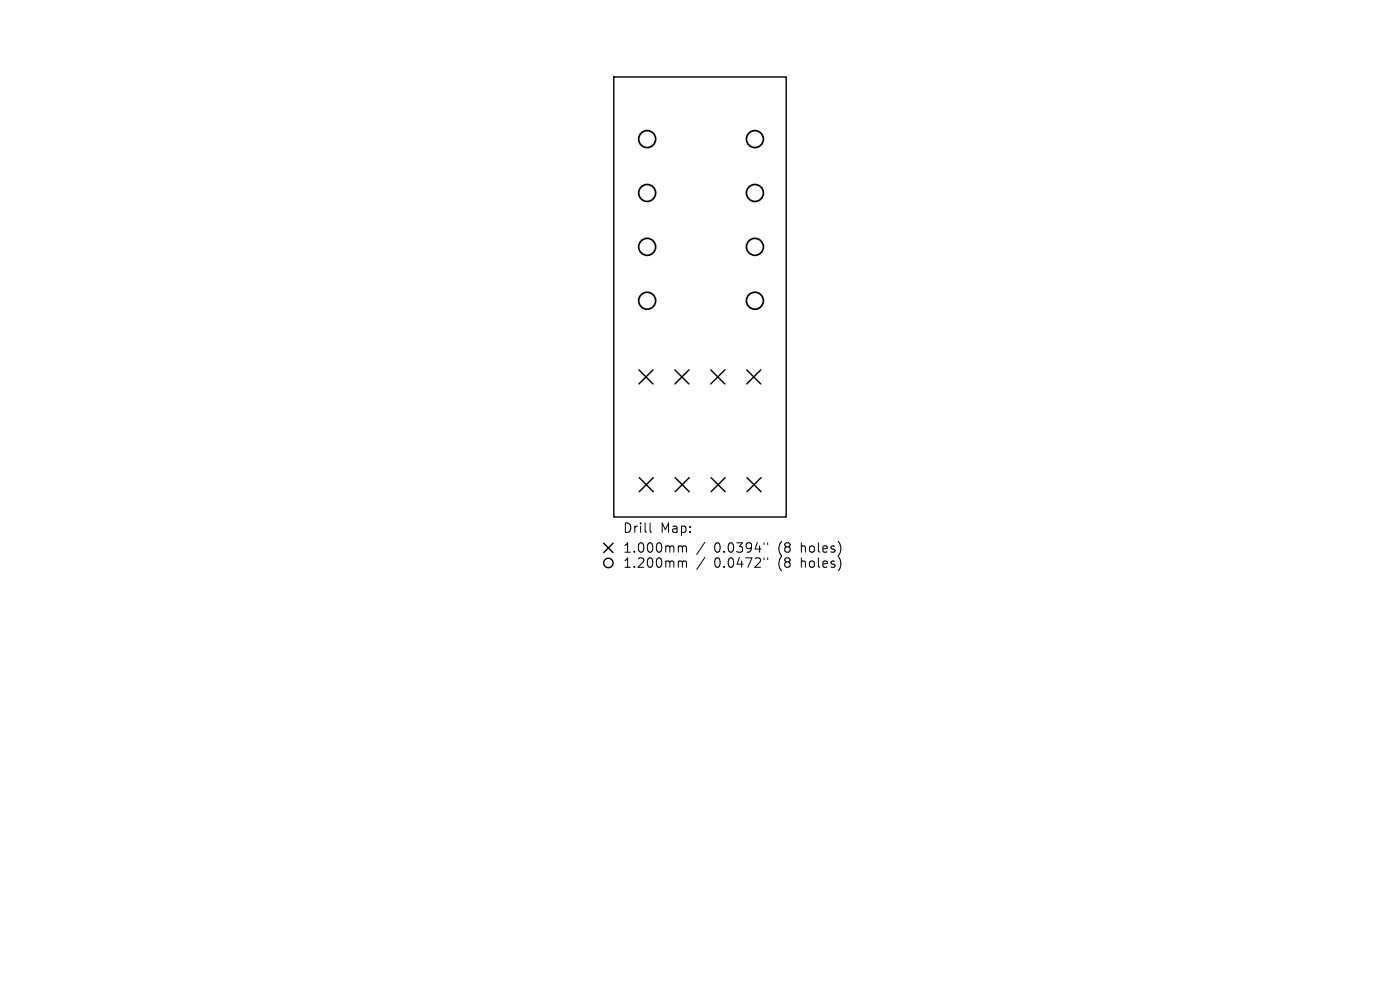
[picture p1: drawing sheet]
<svg xmlns="http://www.w3.org/2000/svg" width="297mm" height="210mm" viewBox="0 0 297 210" stroke-linecap="round" stroke-linejoin="round" font-family="sans-serif">
<defs><g id="words">
<g font-size="2.8">
<text x="132.1" y="113.3">Drill</text>
<text x="140.1" y="113.3">Map:</text>
<text x="132.1" y="117.5">1.000mm</text>
<text x="151.5" y="117.5">0.0394&quot;</text>
<text x="165.2" y="117.5">(8</text>
<text x="170.2" y="117.5">holes)</text>
<text x="132.1" y="120.7">1.200mm</text>
<text x="151.5" y="120.7">0.0472&quot;</text>
<text x="165.2" y="120.7">(8</text>
<text x="170.2" y="120.7">holes)</text>
</g>
</g></defs>
<g fill="none" stroke="#000" stroke-width=".3">
<path d="M130.2 16.3h36.6v93.4h-36.6zM135.5 78.5l3 3M138.5 78.5l-3 3M143.2 78.5l3 3M146.2 78.5l-3 3M150.8 78.5l3 3M153.8 78.5l-3 3M158.4 78.5l3 3M161.4 78.5l-3 3M128.1 115.2l2 2M130.1 115.2l-2 2M135.6 101.3l3 3"/>
<path d="M138.6 101.3l-3 3M143.2 101.3l3 3M146.2 101.3l-3 3M150.8 101.3l3 3M153.8 101.3l-3 3M158.5 101.3l3 3M161.5 101.3l-3 3"/>
<circle cx="129.1" cy="119.4" r="1"/>
</g>
<g fill="none" stroke="#000" stroke-width=".36">
<circle cx="137.3" cy="29.5" r="1.8"/>
<circle cx="160.2" cy="29.5" r="1.8"/>
<circle cx="137.3" cy="40.9" r="1.8"/>
<circle cx="137.3" cy="52.4" r="1.8"/>
<circle cx="160.2" cy="40.9" r="1.8"/>
<circle cx="160.2" cy="52.4" r="1.8"/>
<circle cx="137.3" cy="63.8" r="1.8"/>
<circle cx="160.2" cy="63.8" r="1.8"/>
</g>
<g fill="none" stroke="#000" stroke-width=".21">
<path d="M137.9 110.9v1.8l.3 .2M144.2 115.8l.5 .1 .1 .2M144.2 119l.5 .1 .1 .2M144.8 116.1l.3-.3 .4 .1 .1 1.2M144.8 116.1v1M144.8 119.3v1M144.8 119.3l.3-.3 .4 .1 .1 1.2M149.5 115l-1.7 2.6M149.5 118.2l-1.7 2.6M162.1 115.1v.4M162.1 118.3v.4M162.9 115.1v.4"/>
<path d="M162.9 118.3v.4"/>
</g>
<use href="#words"/>
</svg>
